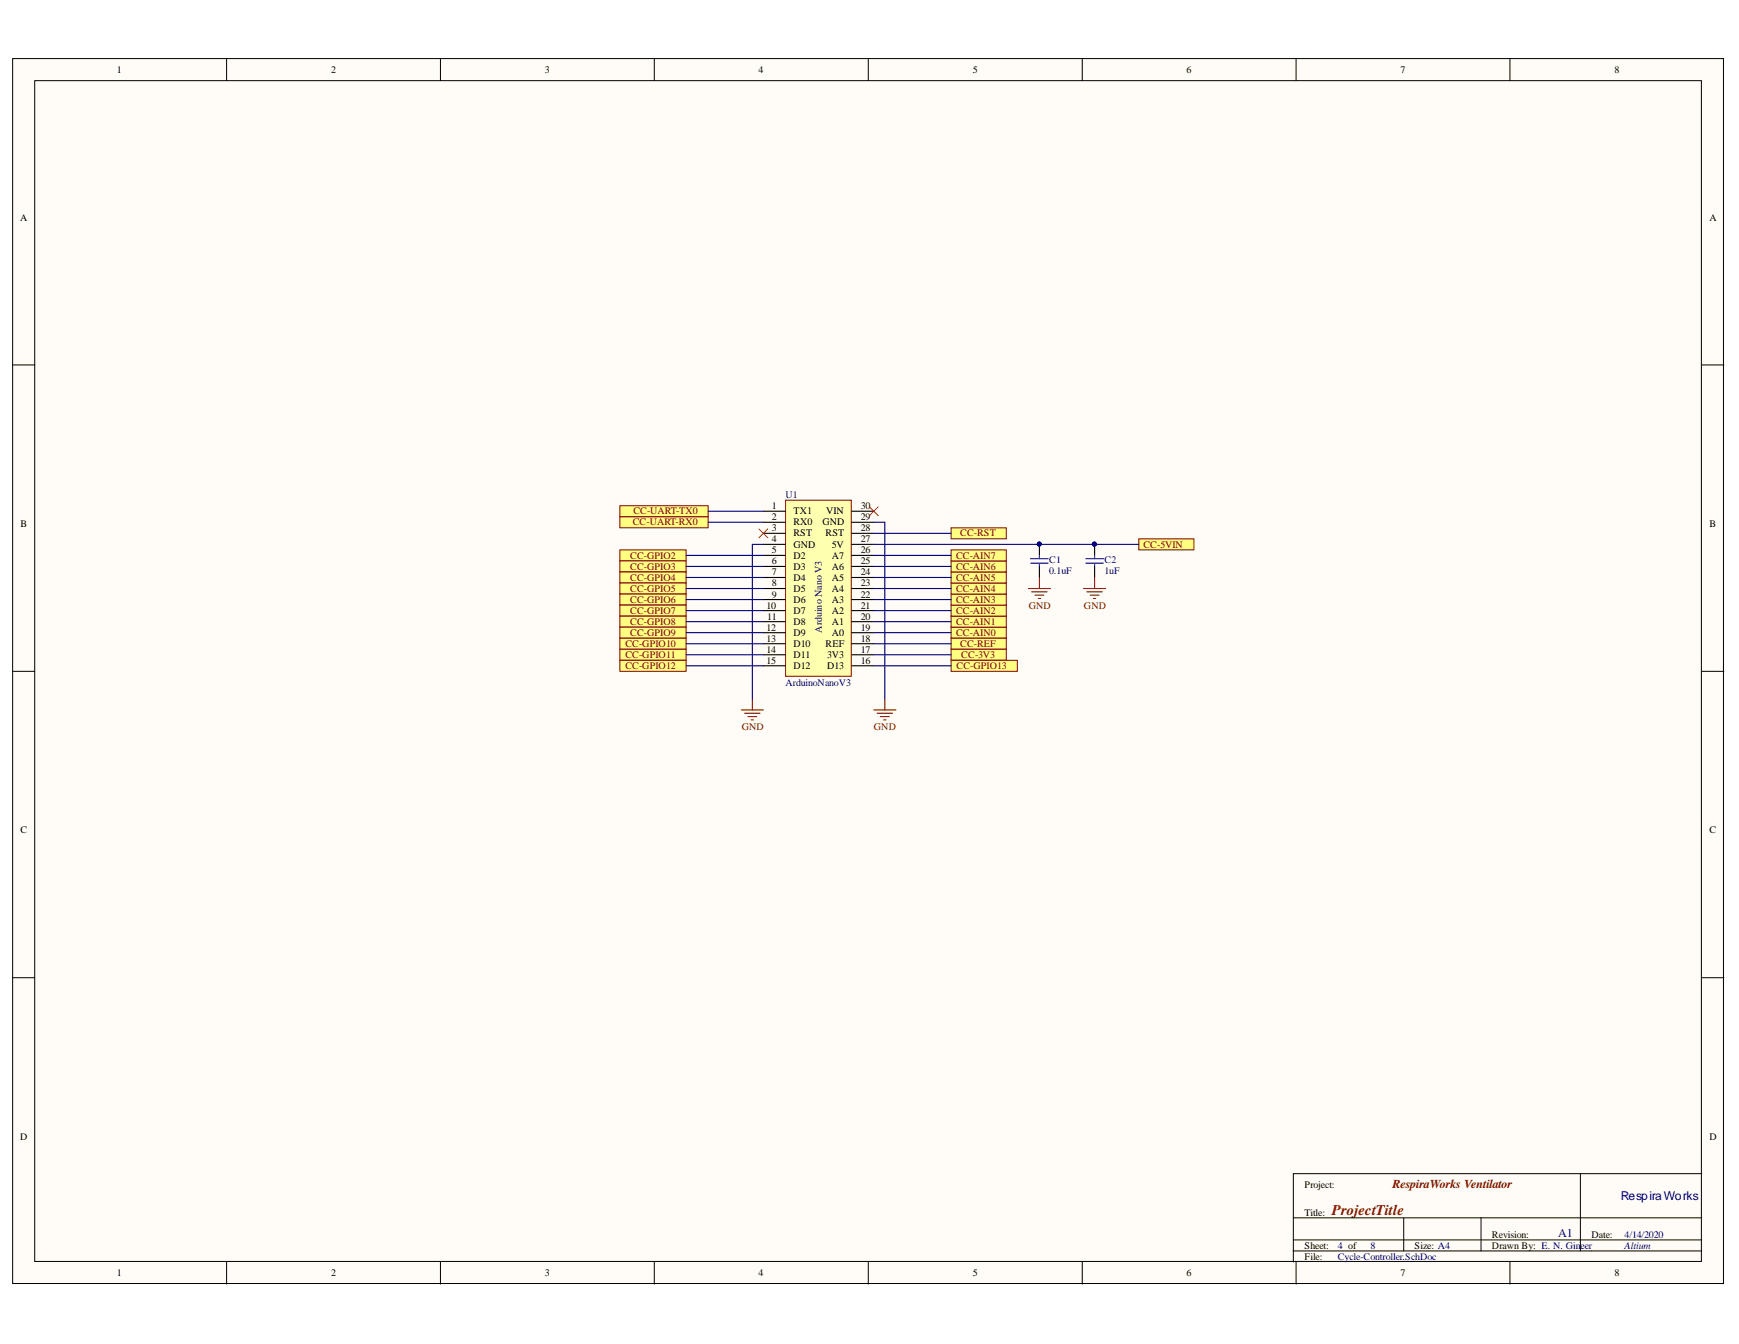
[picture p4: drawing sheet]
<svg xmlns="http://www.w3.org/2000/svg" width="279mm" height="216mm" viewBox="0 0 279 216" stroke-linecap="round" stroke-linejoin="round" font-family="sans-serif">
<defs><g id="words">
<text font-size="2.4" fill="#800000" x="214" y="195.1">ProjectTitle</text>
<text font-size="1.9" fill="#800000" x="223.7" y="190.8">RespiraWorks Ventilator</text>
<g font-size="1.9" fill="#000080">
<text x="260.4" y="192.7">RespiraWorks</text>
<text x="250.4" y="198.7">A1</text>
</g>
<g font-size="1.6">
<text x="18.8" y="11.8">1</text>
<text x="53.2" y="11.8">2</text>
<text x="87.5" y="11.8">3</text>
<text x="121.9" y="11.8">4</text>
<text x="156.3" y="11.8">5</text>
<text x="190.7" y="11.8">6</text>
<text x="225" y="11.8">7</text>
<text x="259.4" y="11.8">8</text>
<text x="3.2" y="35.4">A</text>
<text x="274.6" y="35.4">A</text>
<text x="124" y="81.8">1</text>
<text x="124" y="83.6">2</text>
<text x="127.5" y="82.6">TX1</text>
<text x="132.7" y="82.6">VIN</text>
<text x="138.3" y="83.6">29</text>
<text x="138.3" y="81.8">30</text>
<text x="3.3" y="84.7">B</text>
<text x="124" y="85.3">3</text>
<text x="124" y="87.1">4</text>
<text x="124" y="88.9">5</text>
<text x="127.5" y="84.4">RX0</text>
<text x="127.5" y="86.2">RST</text>
<text x="127.5" y="88">GND</text>
<text x="127.5" y="89.7">D2</text>
<text x="132.1" y="84.4">GND</text>
<text x="132.6" y="86.2">RST</text>
<text x="133.6" y="89.7">A7</text>
<text x="133.6" y="88">5V</text>
<text x="138.3" y="88.9">26</text>
<text x="138.3" y="87.1">27</text>
<text x="138.3" y="85.3">28</text>
<text x="274.6" y="84.7">B</text>
<text x="124" y="90.7">6</text>
<text x="124" y="92.4">7</text>
<text x="124" y="94.2">8</text>
<text x="124" y="96">9</text>
<text x="127.5" y="91.5">D3</text>
<text x="127.5" y="93.3">D4</text>
<text x="127.5" y="95.1">D5</text>
<text x="133.6" y="95.1">A4</text>
<text x="133.6" y="93.3">A5</text>
<text x="133.6" y="91.5">A6</text>
<text x="138.3" y="96">22</text>
<text x="138.3" y="94.2">23</text>
<text x="138.3" y="92.4">24</text>
<text x="138.3" y="90.7">25</text>
<text x="123.2" y="97.8">10</text>
<text x="123.2" y="101.3">12</text>
<text x="123.2" y="99.5">11</text>
<text x="127.5" y="96.8">D6</text>
<text x="127.5" y="98.6">D7</text>
<text x="127.5" y="100.4">D8</text>
<text x="133.6" y="100.4">A1</text>
<text x="133.6" y="98.6">A2</text>
<text x="133.6" y="96.8">A3</text>
<text x="138.3" y="101.3">19</text>
<text x="138.3" y="99.5">20</text>
<text x="138.3" y="97.8">21</text>
<text x="123.2" y="103.1">13</text>
<text x="123.2" y="104.9">14</text>
<text x="123.2" y="106.6">15</text>
<text x="127.5" y="102.2">D9</text>
<text x="127.5" y="103.9">D10</text>
<text x="127.5" y="105.7">D11</text>
<text x="127.5" y="107.5">D12</text>
<text x="132.6" y="103.9">REF</text>
<text x="132.9" y="107.5">D13</text>
<text x="132.9" y="105.7">3V3</text>
<text x="133.6" y="102.2">A0</text>
<text x="138.3" y="106.6">16</text>
<text x="138.3" y="104.9">17</text>
<text x="138.3" y="103.1">18</text>
<text x="3.3" y="133.9">C</text>
<text x="274.6" y="133.9">C</text>
<text x="3.2" y="183.1">D</text>
<text x="274.6" y="183.1">D</text>
<text x="209.6" y="190.9">Project:</text>
<text x="209.6" y="195.3">Title:</text>
<text x="209.6" y="202.4">File:</text>
<text x="209.6" y="200.6">Sheet:</text>
<text x="227.3" y="200.6">Size: A4</text>
<text x="239.7" y="200.6">Drawn By: E. N. Gin</text>
<text x="239.7" y="198.8">Revision:</text>
<text x="255.7" y="198.8">Date:</text>
<text x="18.8" y="205">1</text>
<text x="53.2" y="205">2</text>
<text x="87.5" y="205">3</text>
<text x="121.9" y="205">4</text>
<text x="156.3" y="205">5</text>
<text x="190.7" y="205">6</text>
<text x="225" y="205">7</text>
<text x="259.4" y="205">8</text>
</g>
<g font-size="1.6" fill="#800000">
<text x="101.8" y="82.6">CC-UART-TX0</text>
<text x="101.2" y="89.7">CC-GPIO2</text>
<text x="101.7" y="84.4">CC-UART-RX0</text>
<text x="153.6" y="89.7">CC-AIN7</text>
<text x="154.3" y="86.2">CC-RST</text>
<text x="183.7" y="88">CC-5VIN</text>
<text x="101.2" y="91.5">CC-GPIO3</text>
<text x="101.2" y="93.3">CC-GPIO4</text>
<text x="101.2" y="95.1">CC-GPIO5</text>
<text x="153.6" y="95.1">CC-AIN4</text>
<text x="153.6" y="93.3">CC-AIN5</text>
<text x="153.6" y="91.5">CC-AIN6</text>
<text x="101.2" y="96.8">CC-GPIO6</text>
<text x="101.2" y="98.6">CC-GPIO7</text>
<text x="101.2" y="100.4">CC-GPIO8</text>
<text x="153.6" y="100.4">CC-AIN1</text>
<text x="153.6" y="98.6">CC-AIN2</text>
<text x="153.6" y="96.8">CC-AIN3</text>
<text x="165.3" y="97.8">GND</text>
<text x="174.2" y="97.8">GND</text>
<text x="100.5" y="103.9">CC-GPIO10</text>
<text x="100.5" y="105.7">CC-GPIO11</text>
<text x="100.5" y="107.5">CC-GPIO12</text>
<text x="101.2" y="102.2">CC-GPIO9</text>
<text x="153.6" y="102.2">CC-AIN0</text>
<text x="153.7" y="107.5">CC-GPIO13</text>
<text x="154.3" y="103.9">CC-REF</text>
<text x="154.5" y="105.7">CC-3V3</text>
<text x="119.2" y="117.2">GND</text>
<text x="140.4" y="117.2">GND</text>
</g>
<g font-size="1.6" fill="#000080">
<text x="126.2" y="80">U1</text>
<text x="168.6" y="92.3">0.1uF</text>
<text x="168.6" y="90.5">C1</text>
<text x="177.5" y="92.3">1uF</text>
<text x="177.5" y="90.5">C2</text>
<text x="132" y="101.7" transform="rotate(-90 132 101.7)">Arduino Nano V3</text>
<text x="126.2" y="110.2">ArduinoNanoV3</text>
<text x="214.9" y="200.6">4 of</text>
<text x="214.9" y="202.4">Cycle-Controller.SchDoc</text>
<text x="220.2" y="200.6">8</text>
<text x="253.9" y="200.6">eer</text>
<text x="261" y="200.6">Altium</text>
<text x="261" y="198.8">4/14/2020</text>
</g>
</g></defs>
<g fill="#fffcf8" stroke="#000" stroke-width=".16">
<path d="M2 9.4h274.9v196.8h-274.9z"/>
<path d="M5.6 13h267.8v189.6h-267.8z"/>
</g>
<g fill="none" stroke="#000" stroke-width=".16">
<path d="M36.4 9.4v3.6M70.8 9.4v3.6M105.1 9.4v3.6M139.5 9.4v3.6M173.9 9.4v3.6M208.2 9.4v3.6M242.6 9.4v3.6M2 58.6h3.6M273.4 58.6h3.6M2 107.8h3.6M273.4 107.8h3.6M2 157.1h3.6"/>
<path d="M273.4 157.1h3.6M207.8 195.6h65.6M207.8 199.2h65.6M225.5 195.6v5.4M238 195.6v5.4M253.9 188.5v12.5M273.4 188.5h-65.6v12.5M36.4 202.7v3.6M70.8 202.7v3.6M105.1 202.7v3.6M139.5 202.7v3.6M173.9 202.7v3.6"/>
<path d="M207.8 201h65.6M207.8 201v1.7M208.2 202.7v3.6M242.6 202.7v3.6"/>
</g>
<path d="M126.2 80.4h10.6v28.2h-10.6z" fill="#ffffb0" stroke="#800000" stroke-width=".16"/>
<g fill="none" stroke="#000" stroke-width=".18">
<path d="M122.7 82.1h3.5M122.7 83.9h3.5M122.7 85.7h3.5M122.7 87.4h3.5M122.7 89.2h3.5M122.7 91h3.5M122.7 92.8h3.5M122.7 94.5h3.5M122.7 96.3h3.5M122.7 98.1h3.5M122.7 99.9h3.5M136.8 82.1h3.6"/>
<path d="M136.8 83.9h3.6M136.8 85.7h3.6M136.8 87.4h3.6M136.8 89.2h3.6M136.8 91h3.6M136.8 92.8h3.6M136.8 94.5h3.6M136.8 96.3h3.6M136.8 98.1h3.6M136.8 99.9h3.6M122.7 101.6h3.5M122.7 103.4h3.5"/>
<path d="M122.7 105.2h3.5M122.7 107h3.5M136.8 101.6h3.6M136.8 103.4h3.6M136.8 105.2h3.6M136.8 107h3.6"/>
</g>
<g fill="#ffff80" stroke="#800000" stroke-width=".16">
<path d="M183 86.6h8.8v1.7h-8.8z" fill-rule="evenodd"/>
<path d="M152.8 84.8h8.9v1.8h-8.9z" fill-rule="evenodd"/>
<path d="M152.8 100.7h8.9v1.8h-8.9z" fill-rule="evenodd"/>
<path d="M152.8 99h8.9v1.7h-8.9z" fill-rule="evenodd"/>
<path d="M152.8 97.2h8.9v1.8h-8.9z" fill-rule="evenodd"/>
<path d="M152.8 95.4h8.9v1.8h-8.9z" fill-rule="evenodd"/>
<path d="M152.8 93.7h8.9v1.7h-8.9z" fill-rule="evenodd"/>
<path d="M152.8 91.9h8.9v1.8h-8.9z" fill-rule="evenodd"/>
<path d="M152.8 90.1h8.9v1.8h-8.9z" fill-rule="evenodd"/>
<path d="M152.8 88.3h8.9v1.8h-8.9z" fill-rule="evenodd"/>
<path d="M152.8 102.5h8.9v1.8h-8.9z" fill-rule="evenodd"/>
<path d="M152.8 104.3h8.9v1.8h-8.9z" fill-rule="evenodd"/>
<path d="M99.6 88.3h10.6v1.8h-10.6z" fill-rule="evenodd"/>
<path d="M99.6 90.1h10.6v1.8h-10.6z" fill-rule="evenodd"/>
<path d="M99.6 91.9h10.6v1.8h-10.6z" fill-rule="evenodd"/>
<path d="M99.6 93.7h10.6v1.7h-10.6z" fill-rule="evenodd"/>
<path d="M99.6 95.4h10.6v1.8h-10.6z" fill-rule="evenodd"/>
<path d="M99.6 97.2h10.6v1.8h-10.6z" fill-rule="evenodd"/>
<path d="M99.6 99h10.6v1.7h-10.6z" fill-rule="evenodd"/>
<path d="M99.6 100.7h10.6v1.8h-10.6z" fill-rule="evenodd"/>
<path d="M99.6 102.5h10.6v1.8h-10.6z" fill-rule="evenodd"/>
<path d="M99.6 104.3h10.6v1.8h-10.6z" fill-rule="evenodd"/>
<path d="M99.6 106.1h10.6v1.7h-10.6z" fill-rule="evenodd"/>
<path d="M152.8 106.1h10.6v1.7h-10.6z" fill-rule="evenodd"/>
<path d="M99.6 81.2h14.2v1.8h-14.2z" fill-rule="evenodd"/>
<path d="M99.6 83h14.2v1.8h-14.2z" fill-rule="evenodd"/>
</g>
<path d="M121.9 85l1.5 1.4M123.4 85l-1.5 1.4M139.7 81.4l1.4 1.4M141.1 81.4l-1.4 1.4" fill="none" stroke="#f00" stroke-width=".16"/>
<g fill="none" stroke="#800000" stroke-width=".18">
<path d="M165.2 94.5h3.6M165.8 95.1h2.4M166.3 95.6h1.4M166.8 96.1h.4M167 92.8v1.7M174.1 94.5h3.5M174.6 95.1h2.5M175.2 95.6h1.4M175.7 96.1h.3M175.9 92.8v1.7M119.1 114h3.6M119.6 114.6h2.5"/>
<path d="M120.2 115.1h1.4M120.7 115.6h.4M120.9 112.3v1.7M140.4 114h3.5M140.9 114.6h2.5M141.5 115.1h1.4M142 115.6h.3M142.2 112.3v1.7"/>
</g>
<path d="M167 87.4v1.8M167 91v1.8M175.9 87.4v1.8M175.9 91v1.8" fill="none" stroke="#000" stroke-width=".18"/>
<g fill="#000080" stroke="#000080" stroke-width=".16">
<circle cx="167" cy="87.4" r=".31"/>
<circle cx="175.8" cy="87.4" r=".31"/>
</g>
<path d="M165.6 90.5h2.8M165.6 89.8h2.8M167 89.2v.6M167 90.5v.5M174.4 90.5h2.9M174.4 89.8h2.9M175.9 89.2v.6M175.9 90.5v.5" fill="none" stroke="#00f" stroke-width=".18"/>
<g fill="none" stroke="#000080" stroke-width=".18">
<path d="M110.2 99.9h12.5M110.2 98.1h12.5M110.2 96.3h12.5M110.2 94.5h12.5M110.2 92.8h12.5M110.2 91h12.5M110.2 89.2h12.5M113.8 82.1h8.9M113.8 83.9h8.9M122.7 87.4h-1.8v24.9M140.4 87.4h42.6M140.4 83.9h1.8v28.4"/>
<path d="M140.4 99.9h12.4M140.4 98.1h12.4M140.4 96.3h12.4M140.4 94.5h12.4M140.4 92.8h12.4M140.4 91h12.4M140.4 89.2h12.4M140.4 85.7h12.4M110.2 101.6h12.5M110.2 103.4h12.5M110.2 105.2h12.5M110.2 107h12.5"/>
<path d="M140.4 101.6h12.4M140.4 103.4h12.4M140.4 105.2h12.4M140.4 107h12.4"/>
</g>
<use href="#words"/>
</svg>
